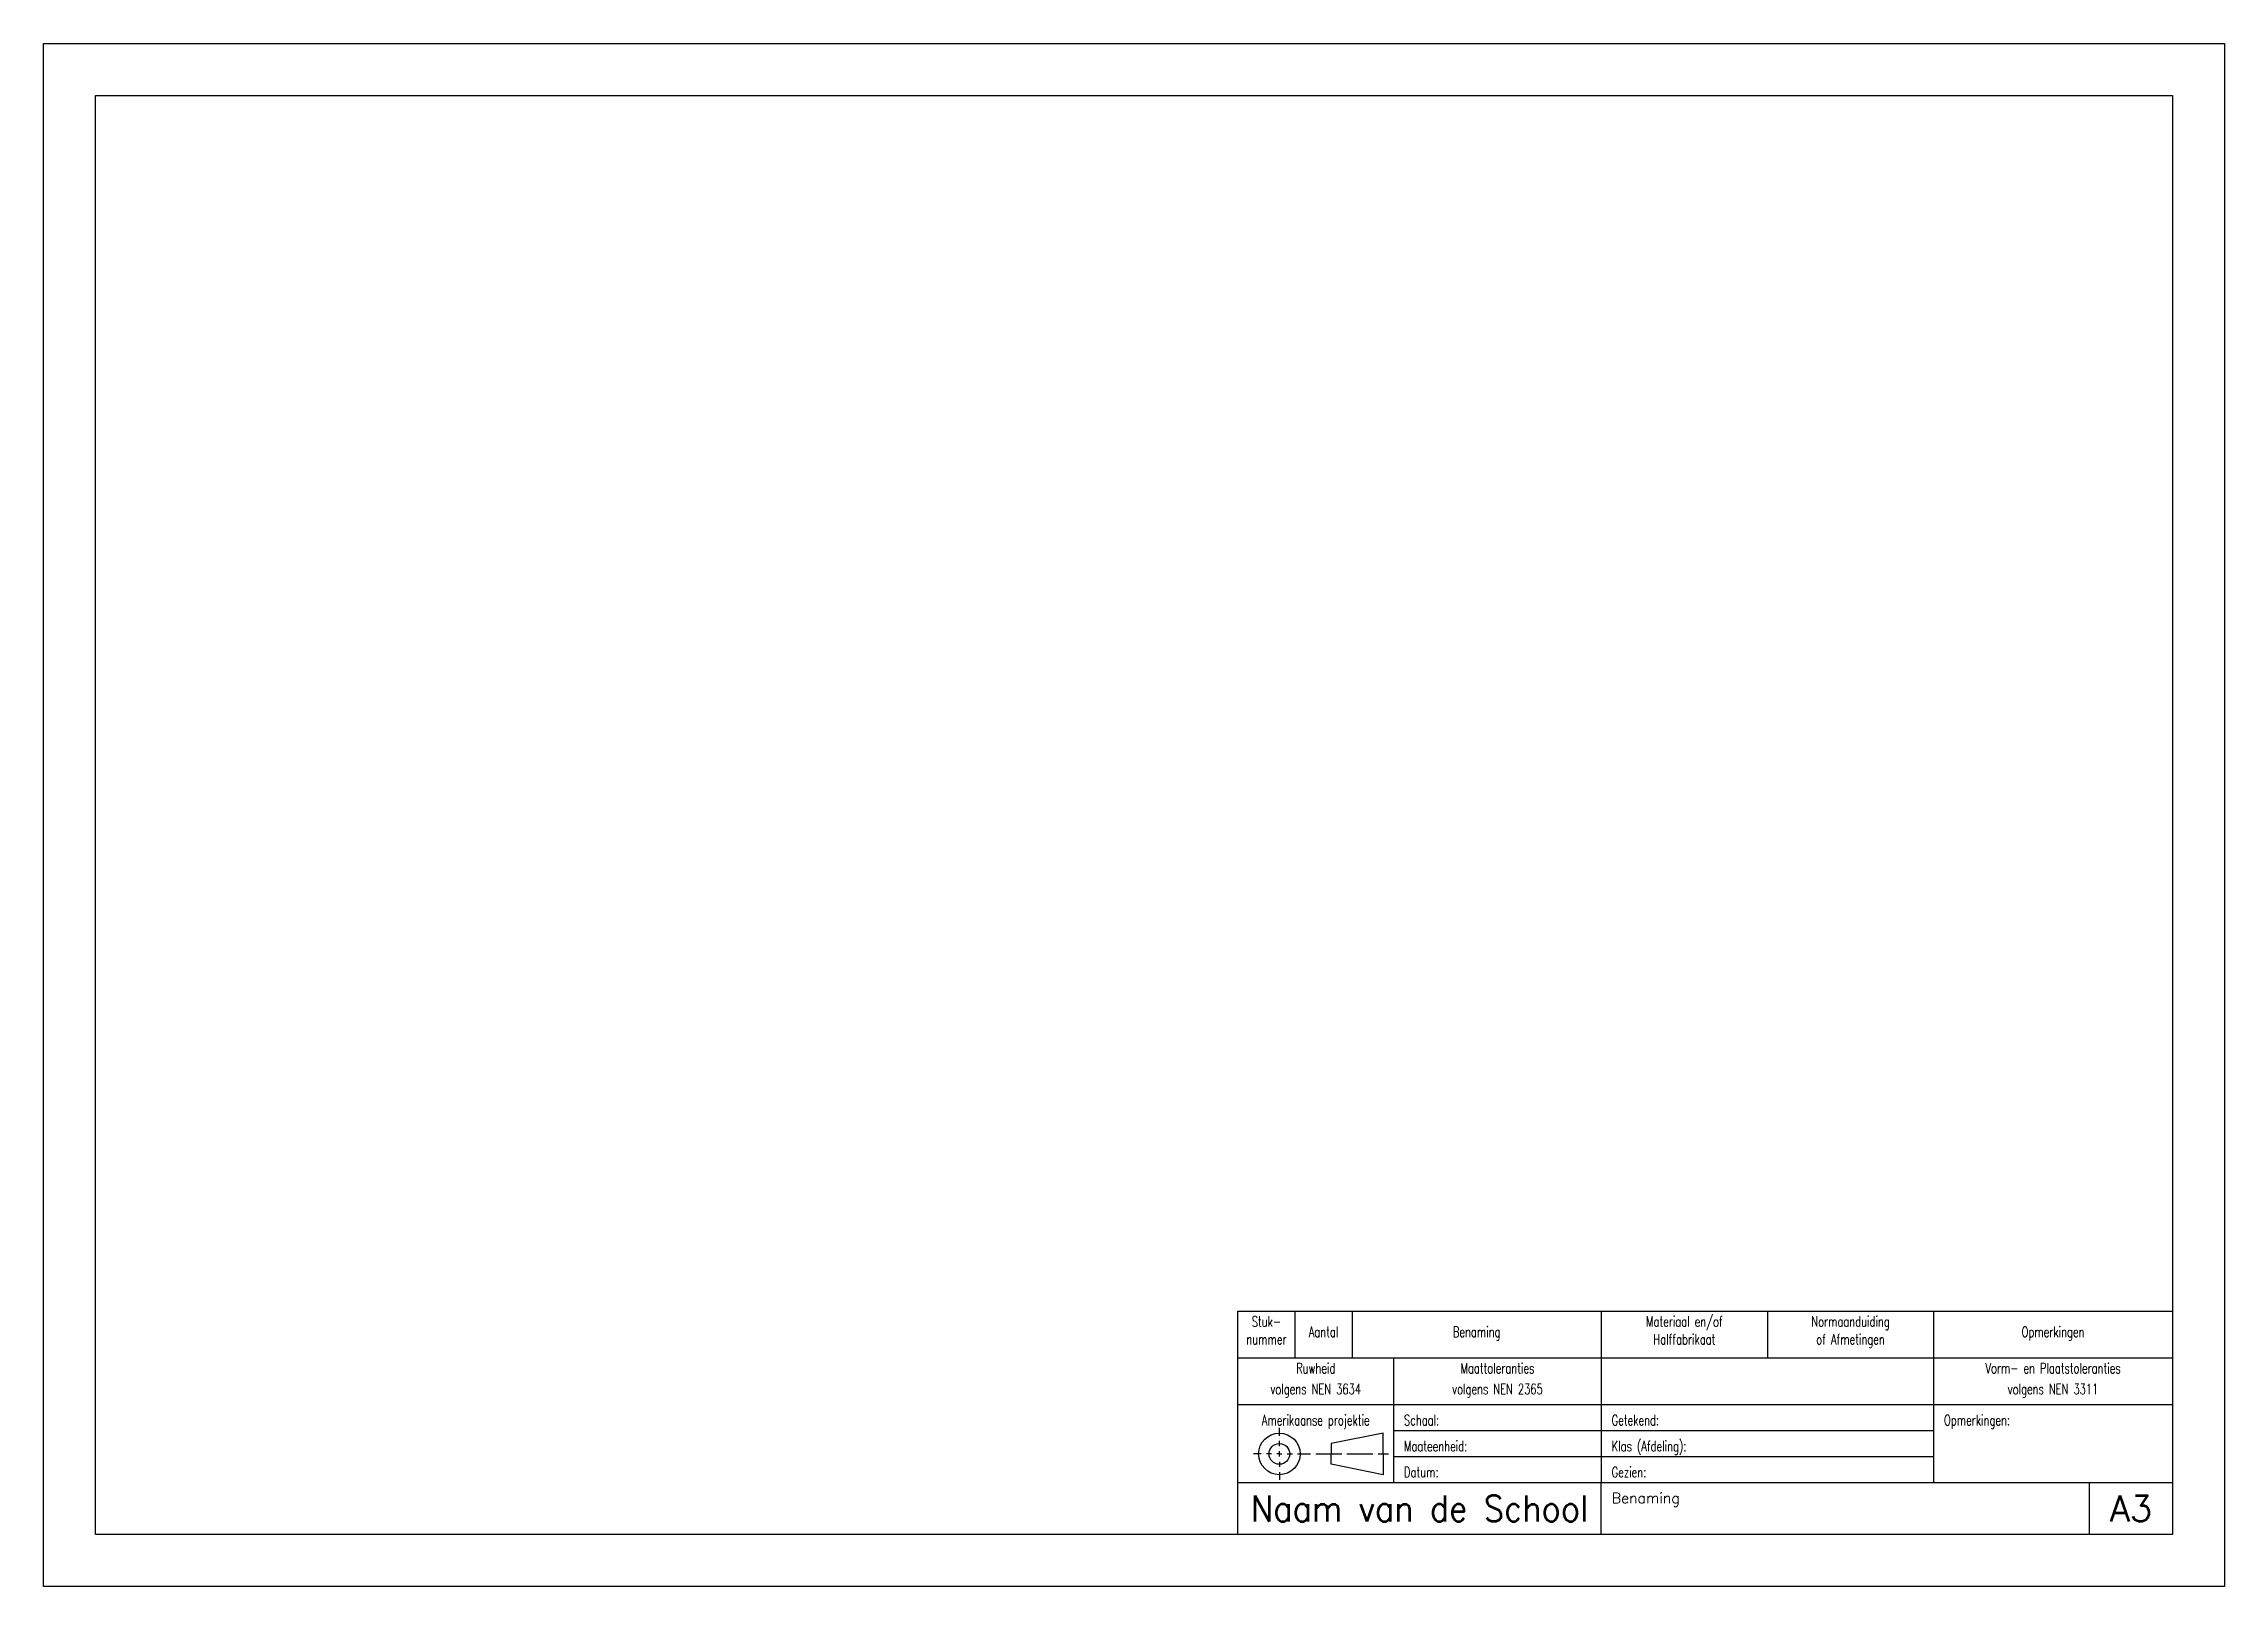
# Model space of a CAD drawing. Extents: x 0 to 420, y 0 to 297.
import ezdxf
from ezdxf.enums import TextEntityAlignment as Align

# ---------------------------------------------------------------- set-up
doc = ezdxf.new("R2010")
doc.units = 0
doc.header["$MEASUREMENT"] = 0
for name, color, linetype in [('KADER25', 3, 'CONTINUOUS'), ('KADER50', 7, 'CONTINUOUS'), ('KADER70', 5, 'CONTINUOUS'), ('T25', 3, 'CONTINUOUS'), ('T70', 5, 'CONTINUOUS')]:
    doc.layers.add(name, color=color, linetype=linetype)
doc.styles.add('KADER1', font='SIMPLEX.SHX', dxfattribs={"height": 5})
doc.styles.add('KADER2', font='SIMPLEX.shx', dxfattribs={"width": 0.7, "height": 2})
doc.styles.get("Standard").update_dxf_attribs({"font": 'TXT.shx', "height": 3})

msp = doc.modelspace()

# ---------------------------------------------------------------- linework, layer by layer
at = {"layer": 'KADER25'}
for p, q in [((0, 0), (0, 297)), ((0, 297), (420, 297)), ((420, 297), (420, 0)), ((238, 29), (238, 30.5)), ((258, 29.5), (248, 27.5)), ((258, 25.5), (258, 29.5)), ((260, 30), (364, 30)), ((234.5, 25.5), (233, 25.5)), ((234.97, 25.5), (234.97, 25.5)), ((235, 25.5), (235, 25.5)), ((236.5, 25.5), (235.5, 25.5)), ((237, 25.5), (237, 25.5)), ((238, 25.5), (237.5, 25.5)), ((238, 28.5), (238, 28.5)), ((238, 27), (238, 28)), ((238, 26.5), (238, 26.5)), ((238, 25), (238, 26)), ((238, 25.5), (238.5, 25.5)), ((239, 25.5), (239, 25.5)), ((239.5, 25.5), (240.5, 25.5)), ((241, 25.5), (241, 25.5)), ((241.5, 25.5), (244, 25.5)), ((244.5, 25.5), (244.5, 25.5)), ((245, 25.5), (250, 25.5)), ((247, 25.5), (247, 25.5)), ((248, 27.5), (248, 25.5)), ((248, 23.5), (248, 25.5)), ((250.5, 25.5), (250.5, 25.5)), ((250.5, 25.5), (250.5, 25.5)), ((251, 25.5), (256, 25.5)), ((256.5, 25.5), (256.5, 25.5)), ((257, 25.5), (259, 25.5)), ((258, 25.5), (258, 21.5)), ((238, 24.5), (238, 24.5)), ((238, 24), (238, 23)), ((238, 22.5), (238, 22.5)), ((238, 22), (238, 20.5)), ((258, 21.5), (248, 23.5)), ((260, 25), (364, 25)), ((420, 0), (0, 0))]:
    msp.add_line(p, q, dxfattribs=at)
for radius in [4, 2]:
    msp.add_circle((238, 25.5), radius, dxfattribs=at)
at = {"layer": 'KADER50'}
for p, q in [((230, 10), (230, 53)), ((230, 53), (410, 53)), ((241, 53), (241, 44)), ((252, 53), (252, 44)), ((300, 53), (300, 20)), ((332, 53), (332, 44)), ((364, 53), (364, 20)), ((230, 44), (410, 44)), ((260, 44), (260, 20)), ((230, 35), (410, 35)), ((230, 20), (410, 20)), ((300, 10), (300, 20)), ((394, 10), (394, 20))]:
    msp.add_line(p, q, dxfattribs=at)
at = {"layer": 'KADER70'}
for p, q in [((10, 10), (10, 287)), ((10, 287), (410, 287)), ((410, 287), (410, 10)), ((410, 53), (410, 10)), ((410, 10), (10, 10))]:
    msp.add_line(p, q, dxfattribs=at)

# ---------------------------------------------------------------- texts
at = {"layer": 'T25', "style": 'KADER2', "width": 0.7}
for s, p in [('Stuk-', (235.5, 50)), ('Materiaal en/of', (316, 50)), ('Normaanduiding', (348, 50)), ('nummer', (235.5, 46.57)), ('Aantal', (246.5, 48)), ('Benaming', (276, 48)), ('Halffabrikaat', (316, 46.57)), ('of Afmetingen', (348, 46.57)), ('Opmerkingen', (387, 48)), ('Ruwheid', (245, 41)), ('Maattoleranties', (280, 41)), ('Vorm- en Plaatstoleranties', (387, 41)), ('volgens NEN 3634', (245, 37)), ('volgens NEN 2365', (280, 37)), ('volgens NEN 3311', (387, 37)), ('Amerikaanse projektie', (245, 31))]:
    msp.add_text(s, height=2, dxfattribs=at).set_placement(p, align=Align.CENTER)
for s, p in [('Schaal:', (262, 31)), ('Getekend:', (302, 31)), ('Opmerkingen:', (366, 31)), ('Maateenheid:', (262, 26)), ('Klas (Afdeling):', (302, 26)), ('Datum:', (262, 21)), ('Gezien:', (302, 21))]:
    msp.add_text(s, height=2, dxfattribs=at).set_placement(p)
at = {"layer": 'T25'}
msp.add_text('Benaming', height=2, dxfattribs=at).set_placement((302, 16))
at = {"layer": 'T70', "style": 'KADER1', "width": 0.81982}
msp.add_text('Naam van de School', height=5, dxfattribs=at).set_placement((232.5, 12.5), (297.5, 12.5), align=Align.FIT)
at = {"layer": 'T70'}
msp.add_text('A3', height=5, dxfattribs=at).set_placement((402, 15), align=Align.MIDDLE)

doc.saveas('drawing.dxf')
